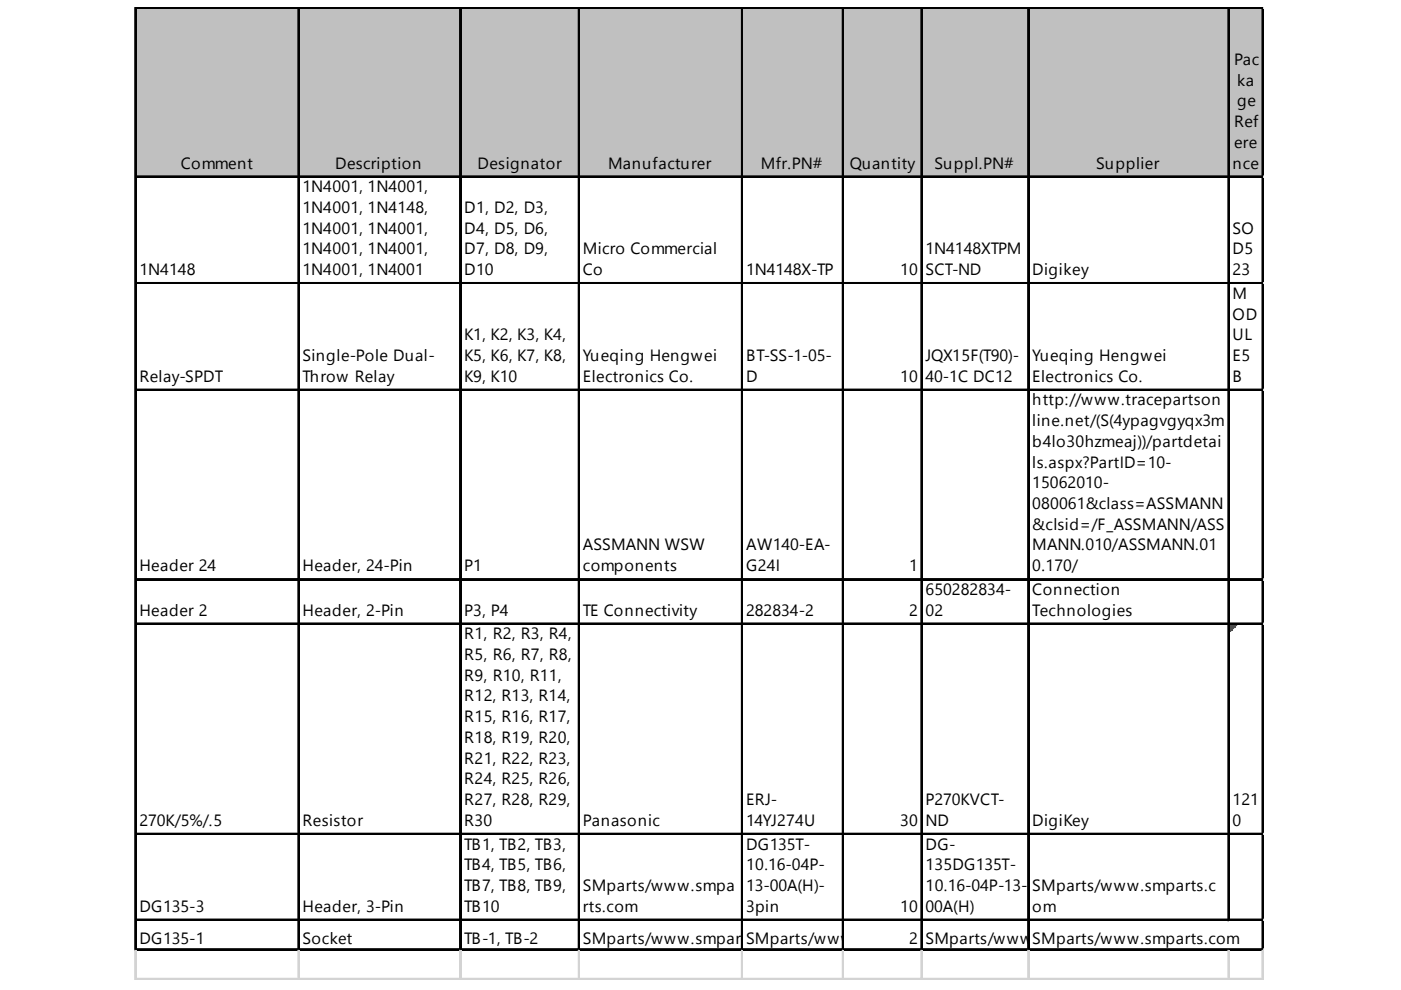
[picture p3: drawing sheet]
<svg xmlns="http://www.w3.org/2000/svg" width="297mm" height="210mm" viewBox="0 0 297 210" stroke-linecap="round" stroke-linejoin="round" font-family="sans-serif">
<defs><g id="words">
<g font-size="3.5">
<text x="261.6" y="13.8">Pac</text>
<text x="262.3" y="18.2">ka</text>
<text x="262.3" y="22.5">ge</text>
<text x="261.6" y="26.9">Ref</text>
<text x="38.4" y="35.7">Comment</text>
<text x="71.1" y="35.7">Description</text>
<text x="101.3" y="35.7">Designator</text>
<text x="128.9" y="35.7">Manufacturer</text>
<text x="161.3" y="35.7">Mfr.PN#</text>
<text x="180.2" y="35.7">Quantity</text>
<text x="198.1" y="35.7">Suppl.PN#</text>
<text x="232.4" y="35.7">Supplier</text>
<text x="261.3" y="35.7">nce</text>
<text x="261.6" y="31.3">ere</text>
<text x="64.2" y="40.8">1N4001, 1N4001,</text>
<text x="64.2" y="45.1">1N4001, 1N4148,</text>
<text x="98.4" y="45.1">D1, D2, D3,</text>
<text x="64.2" y="49.5">1N4001, 1N4001,</text>
<text x="64.2" y="53.9">1N4001, 1N4001,</text>
<text x="98.4" y="49.5">D4, D5, D6,</text>
<text x="98.4" y="53.9">D7, D8, D9,</text>
<text x="123.6" y="53.9">Micro Commercial</text>
<text x="196.2" y="53.9">1N4148XTPM</text>
<text x="261.3" y="49.5">SO</text>
<text x="261.3" y="53.9">D5</text>
<text x="29.6" y="58.3">1N4148</text>
<text x="64.2" y="58.3">1N4001, 1N4001</text>
<text x="98.4" y="58.3">D10</text>
<text x="123.6" y="58.3">Co</text>
<text x="158.2" y="58.3">1N4148X-TP</text>
<text x="190.9" y="58.3">10</text>
<text x="196.2" y="58.3">SCT-ND</text>
<text x="218.9" y="58.3">Digikey</text>
<text x="261.3" y="58.3">23</text>
<text x="261.3" y="63.4">M</text>
<text x="261.3" y="67.7">OD</text>
<text x="64.2" y="76.5">Single-Pole Dual-</text>
<text x="98.4" y="72.1">K1, K2, K3, K4,</text>
<text x="98.4" y="76.5">K5, K6, K7, K8,</text>
<text x="123.6" y="76.5">Yueqing Hengwei</text>
<text x="158.2" y="76.5">BT-SS-1-05-</text>
<text x="196.2" y="76.5">JQX15F(T90)-</text>
<text x="218.9" y="76.5">Yueqing Hengwei</text>
<text x="261.3" y="72.1">UL</text>
<text x="261.3" y="76.5">E5</text>
<text x="29.6" y="80.9">Relay-SPDT</text>
<text x="64.2" y="80.9">Throw Relay</text>
<text x="98.4" y="80.9">K9, K10</text>
<text x="123.6" y="80.9">Electronics Co.</text>
<text x="158.2" y="80.9">D</text>
<text x="190.9" y="80.9">10</text>
<text x="196.2" y="80.9">40-1C DC12</text>
<text x="218.9" y="80.9">Electronics Co.</text>
<text x="261.3" y="80.9">B</text>
<text x="218.9" y="86">http://www.tracepartson</text>
<text x="218.9" y="90.3">line.net/(S(4ypagvgyqx3m</text>
<text x="218.9" y="94.7">b4lo30hzmeaj))/partdetai</text>
<text x="218.9" y="99.1">ls.aspx?PartID=10-</text>
<text x="218.9" y="103.5">15062010-</text>
<text x="218.9" y="107.9">080061&amp;class=ASSMANN</text>
<text x="218.9" y="112.3">&amp;clsid=/F_ASSMANN/ASS</text>
<text x="123.6" y="116.7">ASSMANN WSW</text>
<text x="158.2" y="116.7">AW140-EA-</text>
<text x="218.9" y="116.7">MANN.010/ASSMANN.01</text>
<text x="29.6" y="121.1">Header 24</text>
<text x="64.2" y="121.1">Header, 24-Pin</text>
<text x="98.4" y="121.1">P1</text>
<text x="123.6" y="121.1">components</text>
<text x="158.2" y="121.1">G24I</text>
<text x="192.8" y="121.1">1</text>
<text x="218.9" y="121.1">0.170/</text>
<text x="29.6" y="130.5">Header 2</text>
<text x="64.2" y="130.5">Header, 2-Pin</text>
<text x="98.4" y="130.5">P3, P4</text>
<text x="123.6" y="130.5">TE Connectivity</text>
<text x="158.2" y="130.5">282834-2</text>
<text x="192.8" y="130.5">2</text>
<text x="196.2" y="126.1">650282834-</text>
<text x="196.2" y="130.5">02</text>
<text x="218.9" y="126.1">Connection</text>
<text x="218.9" y="130.5">Technologies</text>
<text x="98.4" y="135.5">R1, R2, R3, R4,</text>
<text x="98.4" y="139.9">R5, R6, R7, R8,</text>
<text x="98.4" y="144.3">R9, R10, R11,</text>
<text x="98.4" y="148.7">R12, R13, R14,</text>
<text x="98.4" y="153.1">R15, R16, R17,</text>
<text x="98.4" y="157.5">R18, R19, R20,</text>
<text x="98.4" y="161.9">R21, R22, R23,</text>
<text x="98.4" y="166.3">R24, R25, R26,</text>
<text x="98.4" y="170.7">R27, R28, R29,</text>
<text x="158.2" y="170.7">ERJ-</text>
<text x="196.2" y="170.7">P270KVCT-</text>
<text x="261.3" y="170.7">121</text>
<text x="29.6" y="175.1">270K/5%/.5</text>
<text x="64.2" y="175.1">Resistor</text>
<text x="98.4" y="175.1">R30</text>
<text x="123.6" y="175.1">Panasonic</text>
<text x="158.2" y="175.1">14YJ274U</text>
<text x="190.9" y="175.1">30</text>
<text x="196.2" y="175.1">ND</text>
<text x="218.9" y="175.1">DigiKey</text>
<text x="261.3" y="175.1">0</text>
<text x="98.4" y="180.1">TB1, TB2, TB3,</text>
<text x="98.4" y="184.5">TB4, TB5, TB6,</text>
<text x="158.2" y="180.1">DG135T-</text>
<text x="158.2" y="184.5">10.16-04P-</text>
<text x="196.2" y="180.1">DG-</text>
<text x="196.2" y="184.5">135DG135T-</text>
<text x="98.4" y="188.9">TB7, TB8, TB9,</text>
<text x="123.6" y="188.9">SMparts/www.smpa</text>
<text x="158.2" y="188.9">13-00A(H)-</text>
<text x="196.2" y="188.9">10.16-04P-13-</text>
<text x="218.9" y="188.9">SMparts/www.smparts.c</text>
<text x="29.6" y="193.3">DG135-3</text>
<text x="64.2" y="193.3">Header, 3-Pin</text>
<text x="98.4" y="193.3">TB10</text>
<text x="123.6" y="193.3">rts.com</text>
<text x="158.2" y="193.3">3pin</text>
<text x="190.9" y="193.3">10</text>
<text x="196.2" y="193.3">00A(H)</text>
<text x="218.9" y="193.3">om</text>
<text x="29.6" y="200.2">DG135-1</text>
<text x="64.2" y="200.2">Socket</text>
<text x="98.4" y="200.2">TB-1, TB-2</text>
<text x="123.6" y="200.2">SMparts/www.smpart</text>
<text x="158.2" y="200.2">S.com</text>
<text x="158.4" y="200.2">sMparts/www.smpart2.</text>
<text x="193" y="200.2">s</text>
<text x="195.5" y="200.2">com</text>
<text x="196.2" y="200.2">SMparts/www</text>
<text x="218.9" y="200.2">SMparts/com</text>
<text x="219.1" y="200.2">.smparts.www.smparts.com</text>
</g>
</g></defs>
<path d="M28.9 1.8h239v35.9h-239z" fill="#c0c0c0"/>
<path d="M260.7 132.4h1.6" fill="none" stroke="#008000" stroke-width=".31"/>
<path d="M260.7 132.4h1.6v.4h-1.6z" fill="#008000"/>
<path d="M260.7 132.8h1.3" fill="none" stroke="#008000" stroke-width=".31"/>
<path d="M260.7 132.8h1.3v.3h-1.3z" fill="#008000"/>
<path d="M260.7 133.1h.9" fill="none" stroke="#008000" stroke-width=".31"/>
<path d="M260.7 133.1h.9v.3h-.9z" fill="#008000"/>
<path d="M260.7 133.4h.6" fill="none" stroke="#008000" stroke-width=".31"/>
<path d="M260.7 133.4h.6v.3h-.6z" fill="#008000"/>
<path d="M260.7 133.7h.3" fill="none" stroke="#008000" stroke-width=".31"/>
<path d="M260.7 133.7h.3v.3h-.3z" fill="#008000"/>
<g fill="none" stroke="#000" stroke-width=".31">
<path d="M28.6 1.6v199.9M28.8 1.6v199.9M28.9 1.6h239M28.9 1.7h239M63.2 1.9v199.6M63.4 1.9v199.6M97.5 1.9v199.6M97.6 1.9v199.6M122.6 1.9v199.6M122.8 1.9v199.6M157.2 1.9v199.6M157.4 1.9v199.6"/>
<path d="M178.6 1.9v199.6M178.8 1.9v199.6M195.3 1.9v199.6M195.4 1.9v199.6M217.9 1.9v199.6M218.1 1.9v199.6M260.4 1.9v193.3M260.5 1.9v193.3M267.6 1.9v199.6M28.9 37.3h239M28.9 37.5h239M28.9 59.9h239"/>
<path d="M28.9 60.1h239M28.9 82.5h239M28.9 82.7h239M28.9 122.7h239M28.9 122.9h239M28.9 132.1h239M28.9 132.3h239M28.9 176.7h239M28.9 176.9h239M28.9 194.9h239M28.9 195.1h239M28.9 201.2h239"/>
<path d="M28.9 201.3h239"/>
</g>
<path d="M267.8 1.9v199.6" fill="none" stroke="#000" stroke-width=".28"/>
<g fill="none" stroke="#d4d4d4" stroke-width=".31">
<path d="M28.6 201.5v6.3M28.6 207.5h239.3M28.8 201.5v6.3M63.2 201.5v6.3M63.4 201.5v6.3M97.5 201.5v6.3M97.6 201.5v6.3M122.6 201.5v6.3M122.8 201.5v6.3M157.2 201.5v6.3M157.4 201.5v6.3M178.6 201.5v6.3"/>
<path d="M178.8 201.5v6.3M195.3 201.5v6.3M195.4 201.5v6.3M217.9 201.5v6.3M218.1 201.5v6.3M260.4 201.5v6.3M260.5 201.5v6.3M267.6 201.5v6.3"/>
</g>
<path d="M267.8 201.5v6.3" fill="none" stroke="#d4d4d4" stroke-width=".28"/>
<path d="M28.6 207.6h239.3" fill="none" stroke="#d4d4d4" stroke-width=".3"/>
<use href="#words"/>
</svg>
